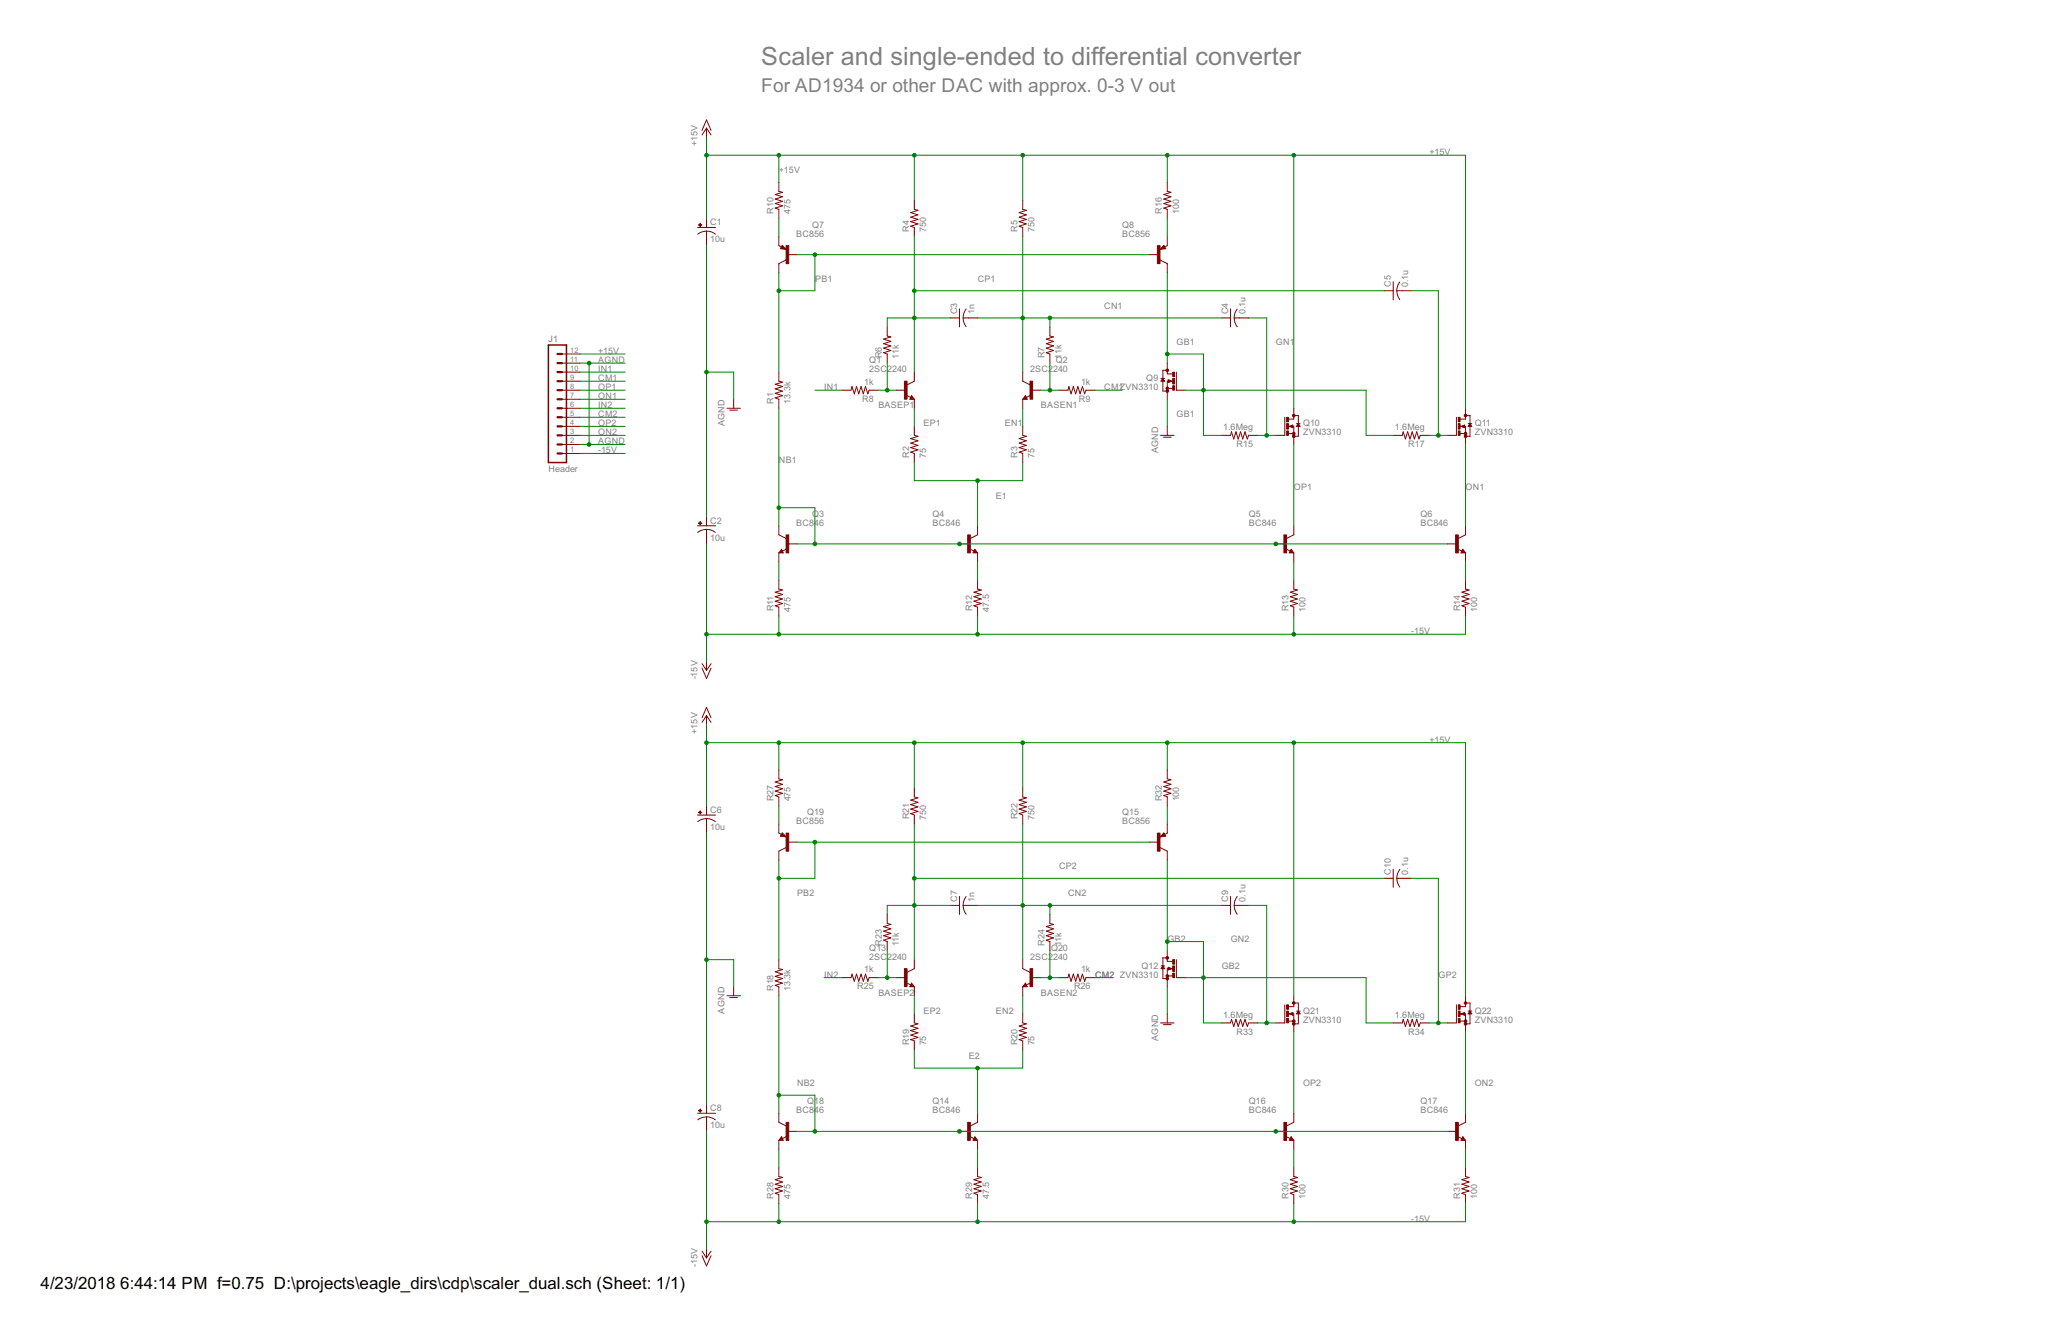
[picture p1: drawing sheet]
<svg xmlns="http://www.w3.org/2000/svg" width="432mm" height="279mm" viewBox="0 0 432 279" stroke-linecap="round" stroke-linejoin="round" font-family="sans-serif">
<defs><g id="words">
<text font-size="5.9" fill="#808080" x="159.5" y="13.6">Scaler and single-ended to differential converter</text>
<text font-size="4.5" fill="#808080" x="159.5" y="19.3">For AD1934 or other DAC with approx. 0-3 V out</text>
<g font-size="4">
<text x="8.5" y="269.9">4/23/2018</text>
<text x="25.2" y="269.9">6:44:14 PM f=0.75 D:\projects\eagle_dirs\cdp\scaler_dual.sch (Sheet: 1/1)</text>
</g>
<g font-size="2.1" fill="#808080">
<text x="146.1" y="30.6" transform="rotate(-90 146.1 30.6)">+15V</text>
<text x="299.5" y="32.5">+15V</text>
<text x="163.2" y="36.3">+15V</text>
<text x="148.8" y="47.2">C1</text>
<text x="162.1" y="44.8" transform="rotate(-90 162.1 44.8)">R10</text>
<text x="165.6" y="44.8" transform="rotate(-90 165.6 44.8)">475</text>
<text x="170.1" y="47.7">Q7</text>
<text x="235.1" y="47.7">Q8</text>
<text x="243.4" y="44.8" transform="rotate(-90 243.4 44.8)">R16</text>
<text x="247" y="44.8" transform="rotate(-90 247 44.8)">100</text>
<text x="148.8" y="50.8">10u</text>
<text x="166.8" y="49.5">BC856</text>
<text x="190.4" y="48.6" transform="rotate(-90 190.4 48.6)">R4</text>
<text x="194" y="48.6" transform="rotate(-90 194 48.6)">750</text>
<text x="213.2" y="48.6" transform="rotate(-90 213.2 48.6)">R5</text>
<text x="216.7" y="48.6" transform="rotate(-90 216.7 48.6)">750</text>
<text x="235.1" y="49.5">BC856</text>
<text x="170.8" y="59">PB1</text>
<text x="204.8" y="59">CP1</text>
<text x="200.6" y="65.8" transform="rotate(-90 200.6 65.8)">C3</text>
<text x="204.2" y="65.8" transform="rotate(-90 204.2 65.8)">1n</text>
<text x="231.3" y="64.7">CN1</text>
<text x="257.3" y="65.8" transform="rotate(-90 257.3 65.8)">C4</text>
<text x="260.9" y="65.8" transform="rotate(-90 260.9 65.8)">0.1u</text>
<text x="291.4" y="60.1" transform="rotate(-90 291.4 60.1)">C5</text>
<text x="295" y="60.1" transform="rotate(-90 295 60.1)">0.1u</text>
<text x="114.9" y="71.7">J1</text>
<text x="125.3" y="74.2">+15V</text>
<text x="125.3" y="76">AGND</text>
<text x="125.3" y="77.9">IN1</text>
<text x="182.1" y="77.9">2SC2240</text>
<text x="182.1" y="76">Q1</text>
<text x="184.8" y="75.1" transform="rotate(-90 184.8 75.1)">R6</text>
<text x="188.3" y="75.1" transform="rotate(-90 188.3 75.1)">11k</text>
<text x="215.8" y="77.9">2SC2240</text>
<text x="218.8" y="75.1" transform="rotate(-90 218.8 75.1)">R7</text>
<text x="221.2" y="76">Q2</text>
<text x="222.4" y="75.1" transform="rotate(-90 222.4 75.1)">11k</text>
<text x="246.5" y="72.3">GB1</text>
<text x="267.3" y="72.3">GN1</text>
<text x="125.3" y="79.8">CM1</text>
<text x="125.3" y="81.7">OP1</text>
<text x="125.3" y="83.6">ON1</text>
<text x="172.7" y="81.7">IN1</text>
<text x="181.1" y="80.6">1k</text>
<text x="226.5" y="80.6">1k</text>
<text x="231.3" y="81.7">CM1ZVN3310</text>
<text x="240.2" y="79.8">Q9</text>
<text x="125.3" y="85.5">IN2</text>
<text x="125.3" y="87.4">CM2</text>
<text x="125.3" y="89.3">OP2</text>
<text x="151.8" y="89.3" transform="rotate(-90 151.8 89.3)">AGND</text>
<text x="162.1" y="84.5" transform="rotate(-90 162.1 84.5)">R1</text>
<text x="165.6" y="84.6" transform="rotate(-90 165.6 84.6)">13.3k</text>
<text x="180.6" y="84.2">R8</text>
<text x="184" y="85.5">BASEP1</text>
<text x="193.5" y="89.3">EP1</text>
<text x="210.5" y="89.3">EN1</text>
<text x="218.1" y="85.5">BASEN1</text>
<text x="226.1" y="84.2">R9</text>
<text x="246.5" y="87.4">GB1</text>
<text x="273" y="89.3">Q10</text>
<text x="309" y="89.3">Q11</text>
<text x="125.3" y="95">-15V</text>
<text x="125.3" y="93.1">AGND</text>
<text x="125.3" y="91.2">ON2</text>
<text x="190.4" y="95.9" transform="rotate(-90 190.4 95.9)">R2</text>
<text x="194" y="95.9" transform="rotate(-90 194 95.9)">75</text>
<text x="213.2" y="95.9" transform="rotate(-90 213.2 95.9)">R3</text>
<text x="216.7" y="95.9" transform="rotate(-90 216.7 95.9)">75</text>
<text x="242.7" y="94.9" transform="rotate(-90 242.7 94.9)">AGND</text>
<text x="256.3" y="90.1">1.6Meg</text>
<text x="259.1" y="93.6">R15</text>
<text x="273" y="91.2">ZVN3310</text>
<text x="292.3" y="90.1">1.6Meg</text>
<text x="295.1" y="93.6">R17</text>
<text x="309" y="91.2">ZVN3310</text>
<text x="114.9" y="98.8">Header</text>
<text x="163.2" y="96.9">NB1</text>
<text x="208.6" y="104.4">E1</text>
<text x="271.1" y="102.6">OP1</text>
<text x="307.1" y="102.6">ON1</text>
<text x="148.8" y="113.2">10u</text>
<text x="148.8" y="109.7">C2</text>
<text x="166.8" y="110.1">BC846</text>
<text x="170.1" y="108.2">Q3</text>
<text x="195.4" y="110.1">BC846</text>
<text x="195.4" y="108.2">Q4</text>
<text x="261.6" y="110.1">BC846</text>
<text x="261.6" y="108.2">Q5</text>
<text x="297.6" y="110.1">BC846</text>
<text x="297.6" y="108.2">Q6</text>
<text x="162.1" y="128.1" transform="rotate(-90 162.1 128.1)">R11</text>
<text x="165.6" y="128.1" transform="rotate(-90 165.6 128.1)">475</text>
<text x="203.7" y="128.1" transform="rotate(-90 203.7 128.1)">R12</text>
<text x="207.3" y="128.1" transform="rotate(-90 207.3 128.1)">47.5</text>
<text x="270" y="128.1" transform="rotate(-90 270 128.1)">R13</text>
<text x="273.5" y="128.1" transform="rotate(-90 273.5 128.1)">100</text>
<text x="305.9" y="128.1" transform="rotate(-90 305.9 128.1)">R14</text>
<text x="309.5" y="128.1" transform="rotate(-90 309.5 128.1)">100</text>
<text x="295.7" y="132.8">-15V</text>
<text x="146.1" y="142.3" transform="rotate(-90 146.1 142.3)">-15V</text>
<text x="146.1" y="153.7" transform="rotate(-90 146.1 153.7)">+15V</text>
<text x="299.5" y="155.6">+15V</text>
<text x="162.1" y="167.8" transform="rotate(-90 162.1 167.8)">R27</text>
<text x="165.6" y="167.9" transform="rotate(-90 165.6 167.9)">475</text>
<text x="243.4" y="167.8" transform="rotate(-90 243.4 167.8)">R32</text>
<text x="247" y="167.9" transform="rotate(-90 247 167.9)">100</text>
<text x="148.8" y="173.8">10u</text>
<text x="148.8" y="170.2">C6</text>
<text x="166.8" y="172.6">BC856</text>
<text x="169.1" y="170.7">Q19</text>
<text x="190.4" y="171.6" transform="rotate(-90 190.4 171.6)">R21</text>
<text x="194" y="171.6" transform="rotate(-90 194 171.6)">750</text>
<text x="213.2" y="171.6" transform="rotate(-90 213.2 171.6)">R22</text>
<text x="216.7" y="171.6" transform="rotate(-90 216.7 171.6)">750</text>
<text x="235.1" y="172.6">BC856</text>
<text x="235.1" y="170.7">Q15</text>
<text x="221.9" y="182.1">CP2</text>
<text x="291.4" y="183.2" transform="rotate(-90 291.4 183.2)">C10</text>
<text x="295" y="183.2" transform="rotate(-90 295 183.2)">0.1u</text>
<text x="167" y="187.7">PB2</text>
<text x="200.6" y="188.8" transform="rotate(-90 200.6 188.8)">C7</text>
<text x="204.2" y="188.9" transform="rotate(-90 204.2 188.9)">1n</text>
<text x="223.8" y="187.7">CN2</text>
<text x="257.3" y="188.8" transform="rotate(-90 257.3 188.8)">C9</text>
<text x="260.9" y="188.9" transform="rotate(-90 260.9 188.9)">0.1u</text>
<text x="244.6" y="197.2">GB2</text>
<text x="257.8" y="197.2">GN2</text>
<text x="181.1" y="203.6">1k</text>
<text x="182.1" y="201">2SC2240</text>
<text x="182.1" y="199.1">Q13</text>
<text x="184.8" y="198.1" transform="rotate(-90 184.8 198.1)">R23</text>
<text x="188.3" y="198.1" transform="rotate(-90 188.3 198.1)">11k</text>
<text x="215.8" y="201">2SC2240</text>
<text x="218.8" y="198.1" transform="rotate(-90 218.8 198.1)">R24</text>
<text x="220.2" y="199.1">Q20</text>
<text x="222.4" y="198.1" transform="rotate(-90 222.4 198.1)">11k</text>
<text x="226.5" y="203.6">1k</text>
<text x="239.1" y="202.9">Q12</text>
<text x="256" y="202.9">GB2</text>
<text x="162.1" y="207.6" transform="rotate(-90 162.1 207.6)">R18</text>
<text x="165.6" y="207.6" transform="rotate(-90 165.6 207.6)">13.3k</text>
<text x="172.7" y="204.8">IN2</text>
<text x="179.6" y="207.2">R25</text>
<text x="184" y="208.6">BASEP2</text>
<text x="218.1" y="208.6">BASEN2</text>
<text x="225" y="207.2">R26</text>
<text x="229.5" y="204.8">CM2 ZVN3310</text>
<text x="301.4" y="204.8">GP2</text>
<text x="151.8" y="212.3" transform="rotate(-90 151.8 212.3)">AGND</text>
<text x="193.5" y="212.3">EP2</text>
<text x="208.6" y="212.3">EN2</text>
<text x="256.3" y="213.1">1.6Meg</text>
<text x="273" y="214.2">ZVN3310</text>
<text x="273" y="212.3">Q21</text>
<text x="292.3" y="213.1">1.6Meg</text>
<text x="309" y="214.2">ZVN3310</text>
<text x="309" y="212.3">Q22</text>
<text x="190.4" y="218.9" transform="rotate(-90 190.4 218.9)">R19</text>
<text x="194" y="219" transform="rotate(-90 194 219)">75</text>
<text x="203" y="221.8">E2</text>
<text x="213.2" y="218.9" transform="rotate(-90 213.2 218.9)">R20</text>
<text x="216.7" y="219" transform="rotate(-90 216.7 219)">75</text>
<text x="242.7" y="218" transform="rotate(-90 242.7 218)">AGND</text>
<text x="259.1" y="216.7">R33</text>
<text x="295.1" y="216.7">R34</text>
<text x="167" y="227.5">NB2</text>
<text x="273" y="227.5">OP2</text>
<text x="309" y="227.5">ON2</text>
<text x="148.8" y="232.7">C8</text>
<text x="166.8" y="233.2">BC846</text>
<text x="169.1" y="231.3">Q18</text>
<text x="195.4" y="233.2">BC846</text>
<text x="195.4" y="231.3">Q14</text>
<text x="261.6" y="233.2">BC846</text>
<text x="261.6" y="231.3">Q16</text>
<text x="297.6" y="233.2">BC846</text>
<text x="297.6" y="231.3">Q17</text>
<text x="148.8" y="236.3">10u</text>
<text x="162.1" y="251.1" transform="rotate(-90 162.1 251.1)">R28</text>
<text x="165.6" y="251.2" transform="rotate(-90 165.6 251.2)">475</text>
<text x="203.7" y="251.1" transform="rotate(-90 203.7 251.1)">R29</text>
<text x="207.3" y="251.2" transform="rotate(-90 207.3 251.2)">47.5</text>
<text x="270" y="251.1" transform="rotate(-90 270 251.1)">R30</text>
<text x="273.5" y="251.2" transform="rotate(-90 273.5 251.2)">100</text>
<text x="305.9" y="251.1" transform="rotate(-90 305.9 251.1)">R31</text>
<text x="309.5" y="251.2" transform="rotate(-90 309.5 251.2)">100</text>
<text x="295.7" y="255.9">-15V</text>
<text x="146.1" y="265.4" transform="rotate(-90 146.1 265.4)">-15V</text>
</g>
<g font-size="1.8" fill="#808080">
<text x="119.5" y="77.7">10</text>
<text x="119.5" y="75.8">11</text>
<text x="119.5" y="73.9">12</text>
<text x="119.5" y="83.4">7</text>
<text x="119.5" y="81.5">8</text>
<text x="119.5" y="79.6">9</text>
<text x="119.5" y="89">4</text>
<text x="119.5" y="87.1">5</text>
<text x="119.5" y="85.2">6</text>
<text x="119.5" y="94.7">1</text>
<text x="119.5" y="92.8">2</text>
<text x="119.5" y="90.9">3</text>
</g>
</g></defs>
<g fill="#800000" stroke="#800000" stroke-width=".21">
<path d="M246.5 81.7h1.8z"/>
<path d="M244.6 76.1v1.8z"/>
<path d="M244.6 81.7v1.9z"/>
<path d="M244.8 79.5l.7 .3z"/>
<path d="M244.8 79.5v.6z"/>
<path d="M244.8 80.1l.7-.3z"/>
<path d="M245.3 79.8h.2z"/>
<path d="M244.6 79.8h.6z"/>
<path d="M244.6 79.8v1.5z"/>
<path d="M244.6 81.3v.6z"/>
<path d="M245.5 79.8h.2z"/>
<path d="M246.5 77.9v3.8z"/>
<path d="M243.6 77.6h1z"/>
<path d="M243.6 77.6v1.7z"/>
<path d="M243.6 79.3v.2z"/>
<path d="M243.6 79.5v2.4z"/>
<path d="M243.6 81.9h1z"/>
<path d="M243.2 79.8h.8z"/>
<path d="M243.6 79.3l.4 .5z"/>
<path d="M243.6 79.3l-.4 .5z"/>
<path d="M243.2 79.3h.8z"/>
<path d="M244.6 78.3h1.1z"/>
<path d="M244.6 77.9v.4z"/>
<path d="M244.6 81.3h1.1z"/>
<path d="M244.9 80l.4-.2z"/>
<path d="M244.9 79.7v.3z"/>
<path d="M244.9 79.7l.3 .1z"/>
<path d="M243.6 79.5l.2 .2z"/>
<path d="M243.4 79.7h.4z"/>
<path d="M243.6 79.5l-.2 .2z"/>
<path d="M187.8 81.7h1.9z"/>
<path d="M191.6 83.6v1.9z"/>
<path d="M191.6 77.9v1.9z"/>
<path d="M190.1 80.6l1.5-.8z"/>
<path d="M191 82.9l.6 .7z"/>
<path d="M190.6 83.6h1z"/>
<path d="M191 82.9l-.4 .7z"/>
<path d="M189.9 82.8l.9 .4z"/>
<path d="M190.8 83.5h.6z"/>
<path d="M191 83.1l.4 .4z"/>
<path d="M191 83.1l-.2 .3z"/>
<path d="M190.8 83.4h.3z"/>
<path d="M191 83.2l.1 .2z"/>
<path d="M201 113.9h1.9z"/>
<path d="M204.8 115.8v1.9z"/>
<path d="M204.8 110.1v1.9z"/>
<path d="M203.3 112.8l1.5-.8z"/>
<path d="M204.2 115l.6 .8z"/>
<path d="M203.9 115.8h.9z"/>
<path d="M204.2 115l-.3 .8z"/>
<path d="M203.2 115l.9 .4z"/>
<path d="M204 115.7h.6z"/>
<path d="M204.2 115.2l.4 .5z"/>
<path d="M204.2 115.2l-.2 .4z"/>
<path d="M204 115.6h.3z"/>
<path d="M204.2 115.4l.1 .2z"/>
<path d="M240.8 53.3h1.9z"/>
<path d="M244.6 49.6v1.8z"/>
<path d="M244.6 55.2v1.9z"/>
<path d="M243.8 51.4l.4 .7z"/>
<path d="M243.8 51.4l-.7 .8z"/>
<path d="M243.1 52.2l1.1-.1z"/>
<path d="M244 51.8l.6-.4z"/>
<path d="M243.1 54.5l1.5 .7z"/>
<path d="M243.8 51.5l.3 .5z"/>
<path d="M243.8 51.5l-.6 .6z"/>
<path d="M243.2 52.1l.8-.1z"/>
<path d="M243.8 51.7l.2 .3z"/>
<path d="M243.5 51.9l.3-.2z"/>
<path d="M243.5 51.9h.3z"/>
<path d="M163.2 77.9v1.9z"/>
<path d="M163.2 83.6v1.9z"/>
<path d="M162.4 83.3l.8 .3z"/>
<path d="M162.4 83.3l1.5-.4z"/>
<path d="M162.4 82.4l1.5 .5z"/>
<path d="M162.4 82.4l1.5-.5z"/>
<path d="M162.4 81.4l1.5 .5z"/>
<path d="M162.4 81.4l1.5-.4z"/>
<path d="M162.4 80.5l1.5 .5z"/>
<path d="M162.4 80.5l1.5-.5z"/>
<path d="M163.2 79.8l.7 .2z"/>
<path d="M267.3 113.9h1.9z"/>
<path d="M271.1 115.8v1.9z"/>
<path d="M271.1 110.1v1.9z"/>
<path d="M269.6 112.8l1.5-.8z"/>
<path d="M270.5 115l.6 .8z"/>
<path d="M270.1 115.8h1z"/>
<path d="M270.5 115l-.4 .8z"/>
<path d="M269.4 115l.9 .4z"/>
<path d="M270.3 115.7h.6z"/>
<path d="M270.5 115.2l.4 .5z"/>
<path d="M270.5 115.2l-.2 .4z"/>
<path d="M270.3 115.6h.3z"/>
<path d="M270.5 115.4l.1 .2z"/>
<path d="M303.3 113.9h1.8z"/>
<path d="M307 115.8v1.9z"/>
<path d="M307 110.1v1.9z"/>
<path d="M305.5 112.8l1.5-.8z"/>
<path d="M306.5 115l.5 .8z"/>
<path d="M306.1 115.8h.9z"/>
<path d="M306.5 115l-.4 .8z"/>
<path d="M305.4 115l.9 .4z"/>
<path d="M306.3 115.7h.6z"/>
<path d="M306.5 115.2l.4 .5z"/>
<path d="M306.5 115.2l-.2 .4z"/>
<path d="M306.3 115.6h.3z"/>
<path d="M306.5 115.4l.1 .2z"/>
<path d="M165.1 113.9h1.9z"/>
<path d="M163.2 115.8v1.9z"/>
<path d="M163.2 110.1v1.9z"/>
<path d="M163.2 112l1.5 .8z"/>
<path d="M163.7 115l-.5 .8z"/>
<path d="M163.2 115.8h.9z"/>
<path d="M163.7 115l.4 .8z"/>
<path d="M163.9 115.4l.9-.4z"/>
<path d="M163.4 115.7h.5z"/>
<path d="M163.7 115.2l-.3 .5z"/>
<path d="M163.7 115.2l.2 .4z"/>
<path d="M163.6 115.6h.3z"/>
<path d="M163.7 115.4l-.1 .2z"/>
<path d="M165.1 53.3h1.9z"/>
<path d="M163.2 49.6v1.8z"/>
<path d="M163.2 55.2v1.9z"/>
<path d="M163.9 51.4l-.4 .7z"/>
<path d="M163.9 51.4l.8 .8z"/>
<path d="M163.5 52.1l1.2 .1z"/>
<path d="M163.2 51.4l.5 .4z"/>
<path d="M163.2 55.2l1.5-.7z"/>
<path d="M163.9 51.5l-.3 .5z"/>
<path d="M163.9 51.5l.6 .6z"/>
<path d="M163.7 52l.8 .1z"/>
<path d="M163.9 51.7l-.2 .3z"/>
<path d="M163.9 51.7l.3 .2z"/>
<path d="M163.9 51.9h.3z"/>
<path d="M216.2 81.7h1.9z"/>
<path d="M214.3 83.6v1.9z"/>
<path d="M214.3 77.9v1.9z"/>
<path d="M214.3 79.8l1.5 .8z"/>
<path d="M214.8 82.9l-.5 .7z"/>
<path d="M214.3 83.6h.9z"/>
<path d="M214.8 82.9l.4 .7z"/>
<path d="M215 83.2l.9-.4z"/>
<path d="M214.5 83.5h.5z"/>
<path d="M214.8 83.1l-.3 .4z"/>
<path d="M214.8 83.1l.2 .3z"/>
<path d="M214.8 83.4h.2z"/>
<path d="M214.8 83.2v.2z"/>
<path d="M191.6 89.3v1.9z"/>
<path d="M191.6 95v1.9z"/>
<path d="M190.8 94.7l.8 .3z"/>
<path d="M190.8 94.7l1.5-.5z"/>
<path d="M190.8 93.7l1.5 .5z"/>
<path d="M190.8 93.7l1.5-.4z"/>
<path d="M190.8 92.8l1.5 .5z"/>
<path d="M190.8 92.8l1.5-.5z"/>
<path d="M190.8 91.9l1.5 .4z"/>
<path d="M190.8 91.9l1.5-.5z"/>
<path d="M191.6 91.2l.7 .2z"/>
<path d="M214.3 89.3v1.9z"/>
<path d="M214.3 95v1.9z"/>
<path d="M213.5 94.7l.8 .3z"/>
<path d="M213.5 94.7l1.5-.5z"/>
<path d="M213.5 93.7l1.5 .5z"/>
<path d="M213.5 93.7l1.5-.4z"/>
<path d="M213.5 92.8l1.5 .5z"/>
<path d="M213.5 92.8l1.5-.5z"/>
<path d="M213.5 91.9l1.5 .4z"/>
<path d="M213.5 91.9l1.5-.5z"/>
<path d="M214.3 91.2l.7 .2z"/>
<path d="M191.6 42v1.9z"/>
<path d="M191.6 47.6v2z"/>
<path d="M190.8 47.4l.8 .2z"/>
<path d="M190.8 47.4l1.5-.5z"/>
<path d="M190.8 46.4l1.5 .5z"/>
<path d="M190.8 46.4l1.5-.4z"/>
<path d="M190.8 45.5l1.5 .5z"/>
<path d="M190.8 45.5l1.5-.5z"/>
<path d="M190.8 44.5l1.5 .5z"/>
<path d="M190.8 44.5l1.5-.5z"/>
<path d="M191.6 43.9l.7 .1z"/>
<path d="M214.3 42v1.9z"/>
<path d="M214.3 47.6v2z"/>
<path d="M213.5 47.4l.8 .2z"/>
<path d="M213.5 47.4l1.5-.5z"/>
<path d="M213.5 46.4l1.5 .5z"/>
<path d="M213.5 46.4l1.5-.4z"/>
<path d="M213.5 45.5l1.5 .5z"/>
<path d="M213.5 45.5l1.5-.5z"/>
<path d="M213.5 44.5l1.5 .5z"/>
<path d="M213.5 44.5l1.5-.5z"/>
<path d="M214.3 43.9l.7 .1z"/>
<path d="M185.9 68.5v1.9z"/>
<path d="M185.9 74.1v2z"/>
<path d="M185.1 73.9l.8 .2z"/>
<path d="M185.1 73.9l1.5-.5z"/>
<path d="M185.1 72.9l1.5 .5z"/>
<path d="M185.1 72.9l1.5-.4z"/>
<path d="M185.1 72l1.5 .5z"/>
<path d="M185.1 72l1.5-.5z"/>
<path d="M185.1 71l1.5 .5z"/>
<path d="M185.1 71l1.5-.4z"/>
<path d="M185.9 70.4l.7 .2z"/>
<path d="M220 68.5v1.9z"/>
<path d="M220 74.1v2z"/>
<path d="M219.2 73.9l.8 .2z"/>
<path d="M219.2 73.9l1.5-.5z"/>
<path d="M219.2 72.9l1.5 .5z"/>
<path d="M219.2 72.9l1.5-.4z"/>
<path d="M219.2 72l1.5 .5z"/>
<path d="M219.2 72l1.5-.5z"/>
<path d="M219.2 71l1.5 .5z"/>
<path d="M219.2 71l1.5-.4z"/>
<path d="M220 70.4l.7 .2z"/>
<path d="M176.4 81.7h1.9z"/>
<path d="M182.1 81.7h1.9z"/>
<path d="M182.1 81.7l-.3 .8z"/>
<path d="M181.3 81l.5 1.5z"/>
<path d="M181.3 81l-.4 1.5z"/>
<path d="M180.4 81l.5 1.5z"/>
<path d="M180.4 81l-.5 1.5z"/>
<path d="M179.5 81l.4 1.5z"/>
<path d="M179.5 81l-.5 1.5z"/>
<path d="M178.5 81l.5 1.5z"/>
<path d="M178.5 81l-.2 .7z"/>
<path d="M221.8 81.7h2z"/>
<path d="M227.5 81.7h1.9z"/>
<path d="M227.5 81.7l-.3 .8z"/>
<path d="M226.8 81l.4 1.5z"/>
<path d="M226.8 81l-.5 1.5z"/>
<path d="M225.8 81l.5 1.5z"/>
<path d="M225.8 81l-.4 1.5z"/>
<path d="M224.9 81l.5 1.5z"/>
<path d="M224.9 81l-.5 1.5z"/>
<path d="M223.9 81l.5 1.5z"/>
<path d="M223.9 81l-.1 .7z"/>
<path d="M201 64.7v3.8z"/>
<path d="M201.8 66.6h1.1z"/>
<path d="M199.1 66.6h1.9z"/>
<path d="M202.9 66.6h1.9z"/>
<path d="M163.2 38.2v1.9z"/>
<path d="M163.2 43.9v1.9z"/>
<path d="M162.4 43.6l.8 .3z"/>
<path d="M162.4 43.6l1.5-.5z"/>
<path d="M162.4 42.6l1.5 .5z"/>
<path d="M162.4 42.6l1.5-.4z"/>
<path d="M162.4 41.7l1.5 .5z"/>
<path d="M162.4 41.7l1.5-.5z"/>
<path d="M162.4 40.7l1.5 .5z"/>
<path d="M162.4 40.7l1.5-.4z"/>
<path d="M163.2 40.1l.7 .2z"/>
<path d="M163.2 121.5v1.9z"/>
<path d="M163.2 127.2v1.9z"/>
<path d="M162.4 126.9l.8 .3z"/>
<path d="M162.4 126.9l1.5-.5z"/>
<path d="M162.4 125.9l1.5 .5z"/>
<path d="M162.4 125.9l1.5-.4z"/>
<path d="M162.4 125l1.5 .5z"/>
<path d="M162.4 125l1.5-.5z"/>
<path d="M162.4 124l1.5 .5z"/>
<path d="M162.4 124l1.5-.4z"/>
<path d="M163.2 123.4l.7 .2z"/>
<path d="M204.8 121.5v1.9z"/>
<path d="M204.8 127.2v1.9z"/>
<path d="M204 126.9l.8 .3z"/>
<path d="M204 126.9l1.6-.5z"/>
<path d="M204 125.9l1.6 .5z"/>
<path d="M204 125.9l1.6-.4z"/>
<path d="M204 125l1.6 .5z"/>
<path d="M204 125l1.6-.5z"/>
<path d="M204 124l1.6 .5z"/>
<path d="M204 124l1.6-.4z"/>
<path d="M204.8 123.4l.8 .2z"/>
<path d="M271.1 121.5v1.9z"/>
<path d="M271.1 127.2v1.9z"/>
<path d="M270.3 126.9l.8 .3z"/>
<path d="M270.3 126.9l1.5-.5z"/>
<path d="M270.3 125.9l1.5 .5z"/>
<path d="M270.3 125.9l1.5-.4z"/>
<path d="M270.3 125l1.5 .5z"/>
<path d="M270.3 125l1.5-.5z"/>
<path d="M270.3 124l1.5 .5z"/>
<path d="M270.3 124l1.5-.4z"/>
<path d="M271.1 123.4l.7 .2z"/>
<path d="M307 121.5v1.9z"/>
<path d="M307 127.2v1.9z"/>
<path d="M306.3 126.9l.7 .3z"/>
<path d="M306.3 126.9l1.5-.5z"/>
<path d="M306.3 125.9l1.5 .5z"/>
<path d="M306.3 125.9l1.5-.4z"/>
<path d="M306.3 125l1.5 .5z"/>
<path d="M306.3 125l1.5-.5z"/>
<path d="M306.3 124l1.5 .5z"/>
<path d="M306.3 124l1.5-.4z"/>
<path d="M307 123.4l.8 .2z"/>
<path d="M244.6 38.2v1.9z"/>
<path d="M244.6 43.9v1.9z"/>
<path d="M243.8 43.6l.8 .3z"/>
<path d="M243.8 43.6l1.5-.5z"/>
<path d="M243.8 42.6l1.5 .5z"/>
<path d="M243.8 42.6l1.5-.4z"/>
<path d="M243.8 41.7l1.5 .5z"/>
<path d="M243.8 41.7l1.5-.5z"/>
<path d="M243.8 40.7l1.5 .5z"/>
<path d="M243.8 40.7l1.5-.4z"/>
<path d="M244.6 40.1l.7 .2z"/>
<path d="M153.7 83.6v1.9z"/>
<path d="M152.3 85.5h2.8z"/>
<path d="M152.9 85.9h1.6z"/>
<path d="M267.3 91.2h1.9z"/>
<path d="M271.1 85.5v1.9z"/>
<path d="M271.1 91.2v1.9z"/>
<path d="M270.1 89.3l.8-.3z"/>
<path d="M270.9 89v.6z"/>
<path d="M270.1 89.3l.8 .3z"/>
<path d="M270.1 89.3h.2z"/>
<path d="M270.4 89.3h.7z"/>
<path d="M271.1 89.3v1.5z"/>
<path d="M271.1 90.8v.6z"/>
<path d="M269.9 89.3h.2z"/>
<path d="M269.2 87.4v3.8z"/>
<path d="M271.1 87h.9z"/>
<path d="M272 87v1.7z"/>
<path d="M272 88.7v.2z"/>
<path d="M272 88.9v2.5z"/>
<path d="M271.1 91.4h.9z"/>
<path d="M271.6 89.3h.8z"/>
<path d="M272 88.7l-.4 .6z"/>
<path d="M272 88.7l.4 .6z"/>
<path d="M271.6 88.7h.8z"/>
<path d="M269.9 87.8h1.2z"/>
<path d="M271.1 87.4v.4z"/>
<path d="M269.9 90.8h1.2z"/>
<path d="M270.3 89.3l.5 .2z"/>
<path d="M270.8 89.1v.4z"/>
<path d="M270.4 89.3l.4-.2z"/>
<path d="M272 88.9l-.2 .3z"/>
<path d="M271.8 89.2h.4z"/>
<path d="M272 88.9l.2 .3z"/>
<path d="M303.3 91.2h1.8z"/>
<path d="M307 85.5v1.9z"/>
<path d="M307 91.2v1.9z"/>
<path d="M306.1 89.3l.8-.3z"/>
<path d="M306.9 89v.6z"/>
<path d="M306.1 89.3l.8 .3z"/>
<path d="M306.1 89.3h.2z"/>
<path d="M306.4 89.3h.6z"/>
<path d="M307 89.3v1.5z"/>
<path d="M307 90.8v.6z"/>
<path d="M305.9 89.3h.2z"/>
<path d="M305.1 87.4v3.8z"/>
<path d="M307 87h1z"/>
<path d="M308 87v1.7z"/>
<path d="M308 88.7v.2z"/>
<path d="M308 88.9v2.5z"/>
<path d="M307 91.4h1z"/>
<path d="M307.6 89.3h.8z"/>
<path d="M308 88.7l-.4 .6z"/>
<path d="M308 88.7l.4 .6z"/>
<path d="M307.6 88.7h.8z"/>
<path d="M305.9 87.8h1.1z"/>
<path d="M307 87.4v.4z"/>
<path d="M305.9 90.8h1.1z"/>
<path d="M306.3 89.3l.4 .2z"/>
<path d="M306.7 89.1v.4z"/>
<path d="M306.4 89.3l.3-.2z"/>
<path d="M308 88.9l-.2 .3z"/>
<path d="M307.8 89.2h.4z"/>
<path d="M308 88.9l.2 .3z"/>
<path d="M255.9 91.2h1.9z"/>
<path d="M261.6 91.2h1.9z"/>
<path d="M261.6 91.2l-.3 .7z"/>
<path d="M260.8 90.4l.5 1.5z"/>
<path d="M260.8 90.4l-.4 1.5z"/>
<path d="M259.9 90.4l.5 1.5z"/>
<path d="M259.9 90.4l-.5 1.5z"/>
<path d="M259 90.4l.4 1.5z"/>
<path d="M259 90.4l-.5 1.5z"/>
<path d="M258 90.4l.5 1.5z"/>
<path d="M258 90.4l-.2 .8z"/>
<path d="M291.9 91.2h1.9z"/>
<path d="M297.6 91.2h1.9z"/>
<path d="M297.6 91.2l-.3 .7z"/>
<path d="M296.8 90.4l.5 1.5z"/>
<path d="M296.8 90.4l-.5 1.5z"/>
<path d="M295.9 90.4l.4 1.5z"/>
<path d="M295.9 90.4l-.5 1.5z"/>
<path d="M294.9 90.4l.5 1.5z"/>
<path d="M294.9 90.4l-.5 1.5z"/>
<path d="M294 90.4l.4 1.5z"/>
<path d="M294 90.4l-.2 .8z"/>
<path d="M257.8 64.7v3.8z"/>
<path d="M258.6 66.6h1.1z"/>
<path d="M255.9 66.6h1.9z"/>
<path d="M259.7 66.6h1.9z"/>
<path d="M291.9 59v3.8z"/>
<path d="M292.7 60.9h1.1z"/>
<path d="M290 60.9h1.9z"/>
<path d="M293.8 60.9h1.9z"/>
<path d="M244.6 89.3v1.9z"/>
<path d="M243.1 91.2h2.9z"/>
<path d="M243.8 91.6h1.6z"/>
<path d="M148 26.8v1.9z"/>
<path d="M148 26.8l1 1.5z"/>
<path d="M148 26.8l-.9 1.5z"/>
<path d="M148 25.1l1 2.2z"/>
<path d="M148 25.1l-.9 2.2z"/>
<path d="M148 138.5v1.9z"/>
<path d="M147.1 139l.9 1.4z"/>
<path d="M149 139l-1 1.4z"/>
<path d="M147.1 139.9l.9 2.2z"/>
<path d="M149 139.9l-1 2.2z"/>
<path d="M117.7 95h3.8z"/>
<path d="M117.7 93.1h3.8z"/>
<path d="M117.7 91.2h3.8z"/>
<path d="M117.7 89.3h3.8z"/>
<path d="M117.7 87.4h3.8z"/>
<path d="M117.7 85.5h3.8z"/>
<path d="M117.7 83.6h3.8z"/>
<path d="M117.7 81.7h3.8z"/>
<path d="M117.7 79.8h3.8z"/>
<path d="M117.7 77.9h3.8z"/>
<path d="M117.7 76.1h3.8z"/>
<path d="M117.7 74.1h3.8z"/>
<path d="M246.5 204.8h1.8z"/>
<path d="M244.6 199.1v1.9z"/>
<path d="M244.6 204.8v1.9z"/>
<path d="M244.8 202.6l.7 .3z"/>
<path d="M244.8 202.6v.6z"/>
<path d="M244.8 203.2l.7-.3z"/>
<path d="M245.3 202.9h.2z"/>
<path d="M244.6 202.9h.6z"/>
<path d="M244.6 202.9v1.5z"/>
<path d="M244.6 204.4v.6z"/>
<path d="M245.5 202.9h.2z"/>
<path d="M246.5 201v3.8z"/>
<path d="M243.6 200.6h1z"/>
<path d="M243.6 200.6v1.7z"/>
<path d="M243.6 202.3v.2z"/>
<path d="M243.6 202.5v2.5z"/>
<path d="M243.6 205h1z"/>
<path d="M243.2 202.9h.8z"/>
<path d="M243.6 202.3l.4 .6z"/>
<path d="M243.6 202.3l-.4 .6z"/>
<path d="M243.2 202.3h.8z"/>
<path d="M244.6 201.4h1.1z"/>
<path d="M244.6 201v.4z"/>
<path d="M244.6 204.4h1.1z"/>
<path d="M244.9 203.1l.4-.2z"/>
<path d="M244.9 202.7v.4z"/>
<path d="M244.9 202.7l.3 .2z"/>
<path d="M243.6 202.5l.2 .3z"/>
<path d="M243.4 202.8h.4z"/>
<path d="M243.6 202.5l-.2 .3z"/>
<path d="M187.8 204.8h1.9z"/>
<path d="M191.6 206.7v1.9z"/>
<path d="M191.6 201v1.9z"/>
<path d="M190.1 203.6l1.5-.7z"/>
<path d="M191 205.9l.6 .8z"/>
<path d="M190.6 206.7h1z"/>
<path d="M191 205.9l-.4 .8z"/>
<path d="M189.9 205.8l.9 .5z"/>
<path d="M190.8 206.6h.6z"/>
<path d="M191 206.1l.4 .5z"/>
<path d="M191 206.1l-.2 .4z"/>
<path d="M190.8 206.5h.3z"/>
<path d="M191 206.3l.1 .2z"/>
<path d="M201 237h1.9z"/>
<path d="M204.8 238.8v1.9z"/>
<path d="M204.8 233.2v1.9z"/>
<path d="M203.3 235.8l1.5-.7z"/>
<path d="M204.2 238.1l.6 .7z"/>
<path d="M203.9 238.8h.9z"/>
<path d="M204.2 238.1l-.3 .7z"/>
<path d="M203.2 238l.9 .5z"/>
<path d="M204 238.8h.6z"/>
<path d="M204.2 238.3l.4 .5z"/>
<path d="M204.2 238.3l-.2 .4z"/>
<path d="M204 238.7h.3z"/>
<path d="M204.2 238.5l.1 .2z"/>
<path d="M240.8 176.4h1.9z"/>
<path d="M244.6 172.6v1.9z"/>
<path d="M244.6 178.3v1.9z"/>
<path d="M243.8 174.5l.4 .6z"/>
<path d="M243.8 174.5l-.7 .8z"/>
<path d="M243.1 175.3l1.1-.2z"/>
<path d="M244 174.8l.6-.3z"/>
<path d="M243.1 177.5l1.5 .8z"/>
<path d="M243.8 174.6l.3 .4z"/>
<path d="M243.8 174.6l-.6 .6z"/>
<path d="M243.2 175.2l.8-.2z"/>
<path d="M243.8 174.8l.2 .2z"/>
<path d="M243.5 175l.3-.2z"/>
<path d="M243.5 175h.3z"/>
<path d="M163.2 201v1.9z"/>
<path d="M163.2 206.7v1.9z"/>
<path d="M162.4 206.4l.8 .3z"/>
<path d="M162.4 206.4l1.5-.5z"/>
<path d="M162.4 205.4l1.5 .5z"/>
<path d="M162.4 205.4l1.5-.4z"/>
<path d="M162.4 204.5l1.5 .5z"/>
<path d="M162.4 204.5l1.5-.5z"/>
<path d="M162.4 203.5l1.5 .5z"/>
<path d="M162.4 203.5l1.5-.4z"/>
<path d="M163.2 202.9l.7 .2z"/>
<path d="M267.3 237h1.9z"/>
<path d="M271.1 238.8v1.9z"/>
<path d="M271.1 233.2v1.9z"/>
<path d="M269.6 235.8l1.5-.7z"/>
<path d="M270.5 238.1l.6 .7z"/>
<path d="M270.1 238.8h1z"/>
<path d="M270.5 238.1l-.4 .7z"/>
<path d="M269.4 238l.9 .5z"/>
<path d="M270.3 238.8h.6z"/>
<path d="M270.5 238.3l.4 .5z"/>
<path d="M270.5 238.3l-.2 .4z"/>
<path d="M270.3 238.7h.3z"/>
<path d="M270.5 238.5l.1 .2z"/>
<path d="M303.3 237h1.8z"/>
<path d="M307 238.8v1.9z"/>
<path d="M307 233.2v1.9z"/>
<path d="M305.5 235.8l1.5-.7z"/>
<path d="M306.5 238.1l.5 .7z"/>
<path d="M306.1 238.8h.9z"/>
<path d="M306.5 238.1l-.4 .7z"/>
<path d="M305.4 238l.9 .5z"/>
<path d="M306.3 238.8h.6z"/>
<path d="M306.5 238.3l.4 .5z"/>
<path d="M306.5 238.3l-.2 .4z"/>
<path d="M306.3 238.7h.3z"/>
<path d="M306.5 238.5l.1 .2z"/>
<path d="M165.1 237h1.9z"/>
<path d="M163.2 238.8v1.9z"/>
<path d="M163.2 233.2v1.9z"/>
<path d="M163.2 235.1l1.5 .7z"/>
<path d="M163.7 238.1l-.5 .7z"/>
<path d="M163.2 238.8h.9z"/>
<path d="M163.7 238.1l.4 .7z"/>
<path d="M163.9 238.5l.9-.5z"/>
<path d="M163.4 238.8h.5z"/>
<path d="M163.7 238.3l-.3 .5z"/>
<path d="M163.7 238.3l.2 .4z"/>
<path d="M163.6 238.7h.3z"/>
<path d="M163.7 238.5l-.1 .2z"/>
<path d="M165.1 176.4h1.9z"/>
<path d="M163.2 172.6v1.9z"/>
<path d="M163.2 178.3v1.9z"/>
<path d="M163.9 174.5l-.4 .6z"/>
<path d="M163.9 174.5l.8 .8z"/>
<path d="M163.5 175.1l1.2 .2z"/>
<path d="M163.2 174.5l.5 .3z"/>
<path d="M163.2 178.3l1.5-.8z"/>
<path d="M163.9 174.6l-.3 .4z"/>
<path d="M163.9 174.6l.6 .6z"/>
<path d="M163.7 175l.8 .2z"/>
<path d="M163.9 174.8l-.2 .2z"/>
<path d="M163.9 174.8l.3 .2z"/>
<path d="M163.9 175h.3z"/>
<path d="M216.2 204.8h1.9z"/>
<path d="M214.3 206.7v1.9z"/>
<path d="M214.3 201v1.9z"/>
<path d="M214.3 202.9l1.5 .7z"/>
<path d="M214.8 205.9l-.5 .8z"/>
<path d="M214.3 206.7h.9z"/>
<path d="M214.8 205.9l.4 .8z"/>
<path d="M215 206.3l.9-.5z"/>
<path d="M214.5 206.6h.5z"/>
<path d="M214.8 206.1l-.3 .5z"/>
<path d="M214.8 206.1l.2 .4z"/>
<path d="M214.8 206.5h.2z"/>
<path d="M214.8 206.3v.2z"/>
<path d="M191.6 212.3v1.9z"/>
<path d="M191.6 218v1.9z"/>
<path d="M190.8 217.7l.8 .3z"/>
<path d="M190.8 217.7l1.5-.4z"/>
<path d="M190.8 216.8l1.5 .5z"/>
<path d="M190.8 216.8l1.5-.5z"/>
<path d="M190.8 215.9l1.5 .4z"/>
<path d="M190.8 215.9l1.5-.5z"/>
<path d="M190.8 214.9l1.5 .5z"/>
<path d="M190.8 214.9l1.5-.5z"/>
<path d="M191.6 214.2l.7 .2z"/>
<path d="M214.3 212.3v1.9z"/>
<path d="M214.3 218v1.9z"/>
<path d="M213.5 217.7l.8 .3z"/>
<path d="M213.5 217.7l1.5-.4z"/>
<path d="M213.5 216.8l1.5 .5z"/>
<path d="M213.5 216.8l1.5-.5z"/>
<path d="M213.5 215.9l1.5 .4z"/>
<path d="M213.5 215.9l1.5-.5z"/>
<path d="M213.5 214.9l1.5 .5z"/>
<path d="M213.5 214.9l1.5-.5z"/>
<path d="M214.3 214.2l.7 .2z"/>
<path d="M191.6 165v1.9z"/>
<path d="M191.6 170.7v1.9z"/>
<path d="M190.8 170.4l.8 .3z"/>
<path d="M190.8 170.4l1.5-.5z"/>
<path d="M190.8 169.5l1.5 .4z"/>
<path d="M190.8 169.5l1.5-.5z"/>
<path d="M190.8 168.5l1.5 .5z"/>
<path d="M190.8 168.5l1.5-.5z"/>
<path d="M190.8 167.6l1.5 .4z"/>
<path d="M190.8 167.6l1.5-.5z"/>
<path d="M191.6 166.9l.7 .2z"/>
<path d="M214.3 165v1.9z"/>
<path d="M214.3 170.7v1.9z"/>
<path d="M213.5 170.4l.8 .3z"/>
<path d="M213.5 170.4l1.5-.5z"/>
<path d="M213.5 169.5l1.5 .4z"/>
<path d="M213.5 169.5l1.5-.5z"/>
<path d="M213.5 168.5l1.5 .5z"/>
<path d="M213.5 168.5l1.5-.5z"/>
<path d="M213.5 167.6l1.5 .4z"/>
<path d="M213.5 167.6l1.5-.5z"/>
<path d="M214.3 166.9l.7 .2z"/>
<path d="M185.9 191.5v1.9z"/>
<path d="M185.9 197.2v1.9z"/>
<path d="M185.1 196.9l.8 .3z"/>
<path d="M185.1 196.9l1.5-.5z"/>
<path d="M185.1 196l1.5 .4z"/>
<path d="M185.1 196l1.5-.5z"/>
<path d="M185.1 195l1.5 .5z"/>
<path d="M185.1 195l1.5-.5z"/>
<path d="M185.1 194.1l1.5 .4z"/>
<path d="M185.1 194.1l1.5-.5z"/>
<path d="M185.9 193.4l.7 .2z"/>
<path d="M220 191.5v1.9z"/>
<path d="M220 197.2v1.9z"/>
<path d="M219.2 196.9l.8 .3z"/>
<path d="M219.2 196.9l1.5-.5z"/>
<path d="M219.2 196l1.5 .4z"/>
<path d="M219.2 196l1.5-.5z"/>
<path d="M219.2 195l1.5 .5z"/>
<path d="M219.2 195l1.5-.5z"/>
<path d="M219.2 194.1l1.5 .4z"/>
<path d="M219.2 194.1l1.5-.5z"/>
<path d="M220 193.4l.7 .2z"/>
<path d="M176.4 204.8h1.9z"/>
<path d="M182.1 204.8h1.9z"/>
<path d="M182.1 204.8l-.3 .7z"/>
<path d="M181.3 204l.5 1.5z"/>
<path d="M181.3 204l-.4 1.5z"/>
<path d="M180.4 204l.5 1.5z"/>
<path d="M180.4 204l-.5 1.5z"/>
<path d="M179.5 204l.4 1.5z"/>
<path d="M179.5 204l-.5 1.5z"/>
<path d="M178.5 204l.5 1.5z"/>
<path d="M178.5 204l-.2 .8z"/>
<path d="M221.8 204.8h2z"/>
<path d="M227.5 204.8h1.9z"/>
<path d="M227.5 204.8l-.3 .7z"/>
<path d="M226.8 204l.4 1.5z"/>
<path d="M226.8 204l-.5 1.5z"/>
<path d="M225.8 204l.5 1.5z"/>
<path d="M225.8 204l-.4 1.5z"/>
<path d="M224.9 204l.5 1.5z"/>
<path d="M224.9 204l-.5 1.5z"/>
<path d="M223.9 204l.5 1.5z"/>
<path d="M223.9 204l-.1 .8z"/>
<path d="M201 187.7v3.8z"/>
<path d="M201.8 189.6h1.1z"/>
<path d="M199.1 189.6h1.9z"/>
<path d="M202.9 189.6h1.9z"/>
<path d="M163.2 161.2v1.9z"/>
<path d="M163.2 166.9v1.9z"/>
<path d="M162.4 166.6l.8 .3z"/>
<path d="M162.4 166.6l1.5-.4z"/>
<path d="M162.4 165.7l1.5 .5z"/>
<path d="M162.4 165.7l1.5-.5z"/>
<path d="M162.4 164.7l1.5 .5z"/>
<path d="M162.4 164.7l1.5-.4z"/>
<path d="M162.4 163.8l1.5 .5z"/>
<path d="M162.4 163.8l1.5-.5z"/>
<path d="M163.2 163.1l.7 .2z"/>
<path d="M163.2 244.5v1.9z"/>
<path d="M163.2 250.2v1.9z"/>
<path d="M162.4 249.9l.8 .3z"/>
<path d="M162.4 249.9l1.5-.5z"/>
<path d="M162.4 249l1.5 .4z"/>
<path d="M162.4 249l1.5-.5z"/>
<path d="M162.4 248l1.5 .5z"/>
<path d="M162.4 248l1.5-.4z"/>
<path d="M162.4 247.1l1.5 .5z"/>
<path d="M162.4 247.1l1.5-.5z"/>
<path d="M163.2 246.4l.7 .2z"/>
<path d="M204.8 244.5v1.9z"/>
<path d="M204.8 250.2v1.9z"/>
<path d="M204 249.9l.8 .3z"/>
<path d="M204 249.9l1.6-.5z"/>
<path d="M204 249l1.6 .4z"/>
<path d="M204 249l1.6-.5z"/>
<path d="M204 248l1.6 .5z"/>
<path d="M204 248l1.6-.4z"/>
<path d="M204 247.1l1.6 .5z"/>
<path d="M204 247.1l1.6-.5z"/>
<path d="M204.8 246.4l.8 .2z"/>
<path d="M271.1 244.5v1.9z"/>
<path d="M271.1 250.2v1.9z"/>
<path d="M270.3 249.9l.8 .3z"/>
<path d="M270.3 249.9l1.5-.5z"/>
<path d="M270.3 249l1.5 .4z"/>
<path d="M270.3 249l1.5-.5z"/>
<path d="M270.3 248l1.5 .5z"/>
<path d="M270.3 248l1.5-.4z"/>
<path d="M270.3 247.1l1.5 .5z"/>
<path d="M270.3 247.1l1.5-.5z"/>
<path d="M271.1 246.4l.7 .2z"/>
<path d="M307 244.5v1.9z"/>
<path d="M307 250.2v1.9z"/>
<path d="M306.3 249.9l.7 .3z"/>
<path d="M306.3 249.9l1.5-.5z"/>
<path d="M306.3 249l1.5 .4z"/>
<path d="M306.3 249l1.5-.5z"/>
<path d="M306.3 248l1.5 .5z"/>
<path d="M306.3 248l1.5-.4z"/>
<path d="M306.3 247.1l1.5 .5z"/>
<path d="M306.3 247.1l1.5-.5z"/>
<path d="M307 246.4l.8 .2z"/>
<path d="M244.6 161.2v1.9z"/>
<path d="M244.6 166.9v1.9z"/>
<path d="M243.8 166.6l.8 .3z"/>
<path d="M243.8 166.6l1.5-.4z"/>
<path d="M243.8 165.7l1.5 .5z"/>
<path d="M243.8 165.7l1.5-.5z"/>
<path d="M243.8 164.7l1.5 .5z"/>
<path d="M243.8 164.7l1.5-.4z"/>
<path d="M243.8 163.8l1.5 .5z"/>
<path d="M243.8 163.8l1.5-.5z"/>
<path d="M244.6 163.1l.7 .2z"/>
<path d="M153.7 206.7v1.9z"/>
<path d="M152.3 208.6h2.8z"/>
<path d="M152.9 208.9h1.6z"/>
<path d="M267.3 214.2h1.9z"/>
<path d="M271.1 208.6v1.9z"/>
<path d="M271.1 214.2v1.9z"/>
<path d="M270.1 212.3l.8-.2z"/>
<path d="M270.9 212.1v.5z"/>
<path d="M270.1 212.3l.8 .3z"/>
<path d="M270.1 212.3h.2z"/>
<path d="M270.4 212.3h.7z"/>
<path d="M271.1 212.3v1.6z"/>
<path d="M271.1 213.9v.5z"/>
<path d="M269.9 212.3h.2z"/>
<path d="M269.2 210.5v3.7z"/>
<path d="M271.1 210.1h.9z"/>
<path d="M272 210.1v1.7z"/>
<path d="M272 211.8v.2z"/>
<path d="M272 212v2.4z"/>
<path d="M271.1 214.4h.9z"/>
<path d="M271.6 212.3h.8z"/>
<path d="M272 211.8l-.4 .5z"/>
<path d="M272 211.8l.4 .5z"/>
<path d="M271.6 211.8h.8z"/>
<path d="M269.9 210.8h1.2z"/>
<path d="M271.1 210.5v.3z"/>
<path d="M269.9 213.9h1.2z"/>
<path d="M270.3 212.3l.5 .2z"/>
<path d="M270.8 212.2v.3z"/>
<path d="M270.4 212.3l.4-.1z"/>
<path d="M272 212l-.2 .3z"/>
<path d="M271.8 212.3h.4z"/>
<path d="M272 212l.2 .3z"/>
<path d="M303.3 214.2h1.8z"/>
<path d="M307 208.6v1.9z"/>
<path d="M307 214.2v1.9z"/>
<path d="M306.1 212.3l.8-.2z"/>
<path d="M306.9 212.1v.5z"/>
<path d="M306.1 212.3l.8 .3z"/>
<path d="M306.1 212.3h.2z"/>
<path d="M306.4 212.3h.6z"/>
<path d="M307 212.3v1.6z"/>
<path d="M307 213.9v.5z"/>
<path d="M305.9 212.3h.2z"/>
<path d="M305.1 210.5v3.7z"/>
<path d="M307 210.1h1z"/>
<path d="M308 210.1v1.7z"/>
<path d="M308 211.8v.2z"/>
<path d="M308 212v2.4z"/>
<path d="M307 214.4h1z"/>
<path d="M307.6 212.3h.8z"/>
<path d="M308 211.8l-.4 .5z"/>
<path d="M308 211.8l.4 .5z"/>
<path d="M307.6 211.8h.8z"/>
<path d="M305.9 210.8h1.1z"/>
<path d="M307 210.5v.3z"/>
<path d="M305.9 213.9h1.1z"/>
<path d="M306.3 212.3l.4 .2z"/>
<path d="M306.7 212.2v.3z"/>
<path d="M306.4 212.3l.3-.1z"/>
<path d="M308 212l-.2 .3z"/>
<path d="M307.8 212.3h.4z"/>
<path d="M308 212l.2 .3z"/>
<path d="M255.9 214.2h1.9z"/>
<path d="M261.6 214.2h1.9z"/>
<path d="M261.6 214.2l-.3 .8z"/>
<path d="M260.8 213.5l.5 1.5z"/>
<path d="M260.8 213.5l-.4 1.5z"/>
<path d="M259.9 213.5l.5 1.5z"/>
<path d="M259.9 213.5l-.5 1.5z"/>
<path d="M259 213.5l.4 1.5z"/>
<path d="M259 213.5l-.5 1.5z"/>
<path d="M258 213.5l.5 1.5z"/>
<path d="M258 213.5l-.2 .7z"/>
<path d="M291.9 214.2h1.9z"/>
<path d="M297.6 214.2h1.9z"/>
<path d="M297.6 214.2l-.3 .8z"/>
<path d="M296.8 213.5l.5 1.5z"/>
<path d="M296.8 213.5l-.5 1.5z"/>
<path d="M295.9 213.5l.4 1.5z"/>
<path d="M295.9 213.5l-.5 1.5z"/>
<path d="M294.9 213.5l.5 1.5z"/>
<path d="M294.9 213.5l-.5 1.5z"/>
<path d="M294 213.5l.4 1.5z"/>
<path d="M294 213.5l-.2 .7z"/>
<path d="M257.8 187.7v3.8z"/>
<path d="M258.6 189.6h1.1z"/>
<path d="M255.9 189.6h1.9z"/>
<path d="M259.7 189.6h1.9z"/>
<path d="M291.9 182.1v3.7z"/>
<path d="M292.7 184h1.1z"/>
<path d="M290 184h1.9z"/>
<path d="M293.8 184h1.9z"/>
<path d="M244.6 212.3v1.9z"/>
<path d="M243.1 214.2h2.9z"/>
<path d="M243.8 214.6h1.6z"/>
<path d="M148 149.9v1.9z"/>
<path d="M148 149.9l1 1.4z"/>
<path d="M148 149.9l-.9 1.4z"/>
<path d="M148 148.2l1 2.1z"/>
<path d="M148 148.2l-.9 2.1z"/>
<path d="M148 261.6v1.9z"/>
<path d="M147.1 262l.9 1.5z"/>
<path d="M149 262l-1 1.5z"/>
<path d="M147.1 263l.9 2.2z"/>
<path d="M149 263l-1 2.2z"/>
<path d="M146.1 47.6h3.8z"/>
<path d="M148 48.4v1.2z"/>
<path d="M148 45.8v1.8z"/>
<path d="M148 49.6v1.8z"/>
<path d="M146.1 110.1h3.8z"/>
<path d="M148 110.9v1.1z"/>
<path d="M148 108.2v1.9z"/>
<path d="M148 112v1.9z"/>
<path d="M146.1 170.7h3.8z"/>
<path d="M148 171.4v1.2z"/>
<path d="M148 168.8v1.9z"/>
<path d="M148 172.6v1.9z"/>
<path d="M146.1 233.2h3.8z"/>
<path d="M148 233.9v1.2z"/>
<path d="M148 231.3v1.9z"/>
<path d="M148 235.1v1.9z"/>
<circle cx="244.6" cy="81.9" r=".28"/>
<circle cx="244.6" cy="81.3" r=".28"/>
<circle cx="244.6" cy="77.6" r=".28"/>
<circle cx="271.1" cy="91.4" r=".28"/>
<circle cx="271.1" cy="90.8" r=".28"/>
<circle cx="271.1" cy="87" r=".28"/>
<circle cx="307" cy="91.4" r=".28"/>
<circle cx="307" cy="90.8" r=".28"/>
<circle cx="307" cy="87" r=".28"/>
<circle cx="244.6" cy="205" r=".28"/>
<circle cx="244.6" cy="204.4" r=".28"/>
<circle cx="244.6" cy="200.6" r=".28"/>
<circle cx="271.1" cy="214.4" r=".28"/>
<circle cx="271.1" cy="213.9" r=".28"/>
<circle cx="271.1" cy="210.1" r=".28"/>
<circle cx="307" cy="214.4" r=".28"/>
<circle cx="307" cy="213.9" r=".28"/>
<circle cx="307" cy="210.1" r=".28"/>
</g>
<g fill="#800000" stroke="#800000" stroke-width=".21">
<path d="M245.7 78h.4v.9h-.4z"/>
<path d="M245.7 80.8h.4v.9h-.4z"/>
<path d="M245.7 79.3h.4v1.1h-.4z"/>
<path d="M189.5 79.8h.5v3.8h-.5z"/>
<path d="M202.7 112h.6v3.8h-.6z"/>
<path d="M242.5 51.5h.5v3.7h-.5z"/>
<path d="M269 112h.5v3.8h-.5z"/>
<path d="M305 112h.5v3.8h-.5z"/>
<path d="M164.7 112h.5v3.8h-.5z"/>
<path d="M164.7 51.5h.5v3.7h-.5z"/>
<path d="M215.8 79.8h.5v3.8h-.5z"/>
<path d="M269.6 87.4h.3v.9h-.3z"/>
<path d="M269.6 90.3h.3v.9h-.3z"/>
<path d="M269.6 88.7h.3v1.2h-.3z"/>
<path d="M305.5 87.4h.4v.9h-.4z"/>
<path d="M305.5 90.3h.4v.9h-.4z"/>
<path d="M305.5 88.7h.4v1.2h-.4z"/>
<path d="M245.7 201h.4v.9h-.4z"/>
<path d="M245.7 203.8h.4v1h-.4z"/>
<path d="M245.7 202.3h.4v1.2h-.4z"/>
<path d="M189.5 202.9h.5v3.8h-.5z"/>
<path d="M202.7 235.1h.6v3.7h-.6z"/>
<path d="M242.5 174.5h.5v3.8h-.5z"/>
<path d="M269 235.1h.5v3.7h-.5z"/>
<path d="M305 235.1h.5v3.7h-.5z"/>
<path d="M164.7 235.1h.5v3.7h-.5z"/>
<path d="M164.7 174.5h.5v3.8h-.5z"/>
<path d="M215.8 202.9h.5v3.8h-.5z"/>
<path d="M269.6 210.5h.3v.9h-.3z"/>
<path d="M269.6 213.3h.3v.9h-.3z"/>
<path d="M269.6 211.8h.3v1.1h-.3z"/>
<path d="M305.5 210.5h.4v.9h-.4z"/>
<path d="M305.5 213.3h.4v.9h-.4z"/>
<path d="M305.5 211.8h.4v1.1h-.4z"/>
<path d="M146.3 47.1l.7 .1z"/>
<path d="M146.6 46.8l.1 .7z"/>
<path d="M146.3 109.5l.7 .1z"/>
<path d="M146.6 109.2l.1 .7z"/>
<path d="M146.3 170.1l.7 .1z"/>
<path d="M146.6 169.8l.1 .7z"/>
<path d="M146.3 232.6l.7 .1z"/>
<path d="M146.6 232.3l.1 .7z"/>
</g>
<path d="M146.2 49a3 3 0 0 1 3.7 0M293.3 59.1a2.99 2.99 0 0 0 0 3.6M202.4 64.7a3 3 0 0 0 0 3.7M259.2 64.7a3 3 0 0 0 0 3.7M146.2 111.5a3 3 0 0 1 3.7 0M146.2 172.1a3 3 0 0 1 3.7 0M202.4 187.8a3 3 0 0 0 0 3.7M259.2 187.8a3 3 0 0 0 0 3.7M293.3 182.1a2.99 2.99 0 0 0 0 3.7M146.2 234.5a3 3 0 0 1 3.7 0" fill="none" stroke="#800000" stroke-width=".21"/>
<g fill="#800000" stroke="#800000" stroke-width=".32">
<path d="M114.9 96.9h3.8z"/>
<path d="M114.9 72.3v24.6z"/>
<path d="M118.7 72.3v24.6z"/>
<path d="M114.9 72.3h3.8z"/>
</g>
<g fill="#800000" stroke="#800000" stroke-width=".47">
<path d="M116.8 91.2h.9z"/>
<path d="M116.8 93.1h.9z"/>
<path d="M116.8 95h.9z"/>
<path d="M116.8 87.4h.9z"/>
<path d="M116.8 89.3h.9z"/>
<path d="M116.8 81.7h.9z"/>
<path d="M116.8 83.6h.9z"/>
<path d="M116.8 85.5h.9z"/>
<path d="M116.8 77.9h.9z"/>
<path d="M116.8 79.8h.9z"/>
<path d="M116.8 74.1h.9z"/>
<path d="M116.8 76.1h.9z"/>
</g>
<g fill="#008000" stroke="#008000" stroke-width=".21">
<path d="M148 51.4v26.5z"/>
<path d="M148 77.9v30.3z"/>
<path d="M148 77.9h5.7z"/>
<path d="M153.7 77.9v5.7z"/>
<path d="M244.6 83.6v5.7z"/>
<path d="M121.5 93.1h1.9z"/>
<path d="M123.4 93.1h7.6z"/>
<path d="M121.5 76.1h1.9z"/>
<path d="M123.4 76.1h7.6z"/>
<path d="M123.4 76.1v17z"/>
<path d="M148 174.5v26.5z"/>
<path d="M148 201v30.3z"/>
<path d="M148 201h5.7z"/>
<path d="M153.7 201v5.7z"/>
<path d="M244.6 206.7v5.6z"/>
<path d="M214.3 32.5h30.3z"/>
<path d="M191.6 32.5h22.7z"/>
<path d="M163.2 32.5h28.4z"/>
<path d="M163.2 32.5v5.7z"/>
<path d="M191.6 32.5v9.5z"/>
<path d="M214.3 32.5v9.5z"/>
<path d="M244.6 32.5v5.7z"/>
<path d="M148 32.5v13.3z"/>
<path d="M148 32.5h15.2z"/>
<path d="M244.6 32.5h26.5z"/>
<path d="M271.1 32.5h35.9z"/>
<path d="M307 32.5v53z"/>
<path d="M271.1 32.5v53z"/>
<path d="M148 28.7v3.8z"/>
<path d="M121.5 74.1h9.5z"/>
<path d="M214.3 155.6h30.3z"/>
<path d="M191.6 155.6h22.7z"/>
<path d="M163.2 155.6h28.4z"/>
<path d="M163.2 155.6v5.6z"/>
<path d="M191.6 155.6v9.4z"/>
<path d="M214.3 155.6v9.4z"/>
<path d="M244.6 155.6v5.6z"/>
<path d="M148 155.6v13.2z"/>
<path d="M148 155.6h15.2z"/>
<path d="M244.6 155.6h26.5z"/>
<path d="M271.1 155.6h35.9z"/>
<path d="M307 155.6v53z"/>
<path d="M271.1 155.6v53z"/>
<path d="M148 151.8v3.8z"/>
<path d="M307 129.1v3.7z"/>
<path d="M271.1 132.8h35.9z"/>
<path d="M204.8 132.8h66.3z"/>
<path d="M163.2 132.8h41.6z"/>
<path d="M163.2 129.1v3.7z"/>
<path d="M204.8 129.1v3.7z"/>
<path d="M271.1 129.1v3.7z"/>
<path d="M148 113.9v18.9z"/>
<path d="M148 132.8h15.2z"/>
<path d="M148 132.8v5.7z"/>
<path d="M121.5 95h9.5z"/>
<path d="M307 252.1v3.8z"/>
<path d="M271.1 255.9h35.9z"/>
<path d="M204.8 255.9h66.3z"/>
<path d="M163.2 255.9h41.6z"/>
<path d="M163.2 252.1v3.8z"/>
<path d="M204.8 252.1v3.8z"/>
<path d="M271.1 252.1v3.8z"/>
<path d="M148 237v18.9z"/>
<path d="M148 255.9h15.2z"/>
<path d="M148 255.9v5.7z"/>
<path d="M121.5 77.9h9.5z"/>
<path d="M170.7 81.7h5.7z"/>
<path d="M121.5 79.8h9.5z"/>
<path d="M229.4 81.7h5.7z"/>
<path d="M121.5 81.7h9.5z"/>
<path d="M271.1 93.1v17z"/>
<path d="M121.5 83.6h9.5z"/>
<path d="M307 93.1v17z"/>
<path d="M121.5 85.5h9.5z"/>
<path d="M172.6 204.8h3.8z"/>
<path d="M121.5 87.4h9.5z"/>
<path d="M229.4 204.8h3.8z"/>
<path d="M121.5 89.3h9.5z"/>
<path d="M271.1 216.1v17.1z"/>
<path d="M121.5 91.2h9.5z"/>
<path d="M307 216.1v17.1z"/>
<path d="M191.6 96.9v3.8z"/>
<path d="M191.6 100.7h13.2z"/>
<path d="M204.8 100.7h9.5z"/>
<path d="M214.3 96.9v3.8z"/>
<path d="M204.8 100.7v9.4z"/>
<path d="M163.2 106.3v3.8z"/>
<path d="M163.2 85.5v20.8z"/>
<path d="M167 113.9h3.7z"/>
<path d="M170.7 113.9h30.3z"/>
<path d="M201 113.9h66.3z"/>
<path d="M267.3 113.9h36z"/>
<path d="M163.2 106.3h7.5z"/>
<path d="M170.7 106.3v7.6z"/>
<path d="M163.2 60.9v17z"/>
<path d="M163.2 57.1v3.8z"/>
<path d="M163.2 60.9h7.5z"/>
<path d="M167 53.3h3.7z"/>
<path d="M170.7 53.3h70.1z"/>
<path d="M170.7 53.3v7.6z"/>
<path d="M184 81.7h1.9z"/>
<path d="M185.9 81.7h1.9z"/>
<path d="M185.9 76.1v5.6z"/>
<path d="M218.1 81.7h1.9z"/>
<path d="M220 81.7h1.8z"/>
<path d="M220 76.1v5.6z"/>
<path d="M191.6 66.6v11.3z"/>
<path d="M191.6 60.9v5.7z"/>
<path d="M191.6 49.6v11.3z"/>
<path d="M191.6 66.6h7.5z"/>
<path d="M185.9 66.6h5.7z"/>
<path d="M185.9 66.6v1.9z"/>
<path d="M191.6 60.9h98.4z"/>
<path d="M214.3 49.6v17z"/>
<path d="M220 66.6v1.9z"/>
<path d="M220 66.6h35.9z"/>
<path d="M214.3 66.6h5.7z"/>
<path d="M204.8 66.6h9.5z"/>
<path d="M214.3 66.6v11.3z"/>
<path d="M263.5 91.2h1.9z"/>
<path d="M265.4 91.2h1.9z"/>
<path d="M261.6 66.6h3.8z"/>
<path d="M265.4 66.6v24.6z"/>
<path d="M299.5 91.2h1.8z"/>
<path d="M301.3 91.2h2z"/>
<path d="M301.3 60.9v30.3z"/>
<path d="M295.7 60.9h5.6z"/>
<path d="M191.6 189.6v11.4z"/>
<path d="M191.6 184v5.6z"/>
<path d="M191.6 172.6v11.4z"/>
<path d="M191.6 189.6h7.5z"/>
<path d="M185.9 189.6h5.7z"/>
<path d="M185.9 189.6v1.9z"/>
<path d="M191.6 184h98.4z"/>
<path d="M214.3 172.6v17z"/>
<path d="M220 189.6v1.9z"/>
<path d="M220 189.6h35.9z"/>
<path d="M214.3 189.6h5.7z"/>
<path d="M204.8 189.6h9.5z"/>
<path d="M214.3 189.6v11.4z"/>
<path d="M299.5 214.2h1.8z"/>
<path d="M301.3 214.2h2z"/>
<path d="M301.3 184v30.2z"/>
<path d="M295.7 184h5.6z"/>
<path d="M263.5 214.2h1.9z"/>
<path d="M265.4 214.2h1.9z"/>
<path d="M261.6 189.6h3.8z"/>
<path d="M265.4 189.6v24.6z"/>
<path d="M191.6 219.9v3.8z"/>
<path d="M191.6 223.7h13.2z"/>
<path d="M204.8 223.7h9.5z"/>
<path d="M214.3 219.9v3.8z"/>
<path d="M204.8 223.7v9.5z"/>
<path d="M184 204.8h1.9z"/>
<path d="M185.9 204.8h1.9z"/>
<path d="M185.9 199.1v5.7z"/>
<path d="M218.1 204.8h1.9z"/>
<path d="M220 204.8h1.8z"/>
<path d="M220 199.1v5.7z"/>
<path d="M163.2 117.7v3.8z"/>
<path d="M204.8 117.7v3.8z"/>
<path d="M271.1 117.7v3.8z"/>
<path d="M307 117.7v3.8z"/>
<path d="M163.2 45.8v3.8z"/>
<path d="M244.6 45.8v3.8z"/>
<path d="M163.2 240.7v3.8z"/>
<path d="M204.8 240.7v3.8z"/>
<path d="M271.1 240.7v3.8z"/>
<path d="M307 240.7v3.8z"/>
<path d="M163.2 168.8v3.8z"/>
<path d="M244.6 168.8v3.8z"/>
<path d="M191.6 208.6v3.7z"/>
<path d="M214.3 208.6v3.7z"/>
<path d="M191.6 85.5v3.8z"/>
<path d="M214.3 85.5v3.8z"/>
<path d="M163.2 184v17z"/>
<path d="M163.2 180.2v3.8z"/>
<path d="M163.2 184h7.5z"/>
<path d="M167 176.4h3.7z"/>
<path d="M170.7 176.4h70.1z"/>
<path d="M170.7 176.4v7.6z"/>
<path d="M163.2 229.4v3.8z"/>
<path d="M163.2 208.6v20.8z"/>
<path d="M167 237h3.7z"/>
<path d="M170.7 237h30.3z"/>
<path d="M201 237h66.3z"/>
<path d="M267.3 237h36z"/>
<path d="M163.2 229.4h7.5z"/>
<path d="M170.7 229.4v7.6z"/>
<path d="M244.6 74.1v2z"/>
<path d="M244.6 57.1v17z"/>
<path d="M248.3 81.7h3.8z"/>
<path d="M252.1 81.7v9.5z"/>
<path d="M252.1 91.2h3.8z"/>
<path d="M252.1 81.7h34.1z"/>
<path d="M286.2 81.7v9.5z"/>
<path d="M286.2 91.2h5.7z"/>
<path d="M244.6 74.1h7.5z"/>
<path d="M252.1 74.1v7.6z"/>
<path d="M244.6 197.2v1.9z"/>
<path d="M244.6 180.2v17z"/>
<path d="M248.3 204.8h3.8z"/>
<path d="M252.1 204.8v9.4z"/>
<path d="M252.1 214.2h3.8z"/>
<path d="M252.1 204.8h34.1z"/>
<path d="M286.2 204.8v9.4z"/>
<path d="M286.2 214.2h5.7z"/>
<path d="M244.6 197.2h7.5z"/>
<path d="M252.1 197.2v7.6z"/>
<circle cx="148" cy="77.9" r=".38"/>
<circle cx="123.4" cy="93.1" r=".38"/>
<circle cx="123.4" cy="76.1" r=".38"/>
<circle cx="148" cy="201" r=".38"/>
<circle cx="191.6" cy="32.5" r=".38"/>
<circle cx="214.3" cy="32.5" r=".38"/>
<circle cx="163.2" cy="32.5" r=".38"/>
<circle cx="244.6" cy="32.5" r=".38"/>
<circle cx="271.1" cy="32.5" r=".38"/>
<circle cx="148" cy="32.5" r=".38"/>
<circle cx="191.6" cy="155.6" r=".38"/>
<circle cx="214.3" cy="155.6" r=".38"/>
<circle cx="163.2" cy="155.6" r=".38"/>
<circle cx="244.6" cy="155.6" r=".38"/>
<circle cx="271.1" cy="155.6" r=".38"/>
<circle cx="148" cy="155.6" r=".38"/>
<circle cx="204.8" cy="132.8" r=".38"/>
<circle cx="271.1" cy="132.8" r=".38"/>
<circle cx="163.2" cy="132.8" r=".38"/>
<circle cx="148" cy="132.8" r=".38"/>
<circle cx="204.8" cy="255.9" r=".38"/>
<circle cx="271.1" cy="255.9" r=".38"/>
<circle cx="163.2" cy="255.9" r=".38"/>
<circle cx="148" cy="255.9" r=".38"/>
<circle cx="204.8" cy="100.7" r=".38"/>
<circle cx="201" cy="113.9" r=".38"/>
<circle cx="267.3" cy="113.9" r=".38"/>
<circle cx="163.2" cy="106.3" r=".38"/>
<circle cx="170.7" cy="113.9" r=".38"/>
<circle cx="163.2" cy="60.9" r=".38"/>
<circle cx="170.7" cy="53.3" r=".38"/>
<circle cx="185.9" cy="81.7" r=".38"/>
<circle cx="220" cy="81.7" r=".38"/>
<circle cx="191.6" cy="66.6" r=".38"/>
<circle cx="191.6" cy="60.9" r=".38"/>
<circle cx="220" cy="66.6" r=".38"/>
<circle cx="214.3" cy="66.6" r=".38"/>
<circle cx="265.4" cy="91.2" r=".38"/>
<circle cx="301.3" cy="91.2" r=".38"/>
<circle cx="191.6" cy="189.6" r=".38"/>
<circle cx="191.6" cy="184" r=".38"/>
<circle cx="220" cy="189.6" r=".38"/>
<circle cx="214.3" cy="189.6" r=".38"/>
<circle cx="301.3" cy="214.2" r=".38"/>
<circle cx="265.4" cy="214.2" r=".38"/>
<circle cx="204.8" cy="223.7" r=".38"/>
<circle cx="185.9" cy="204.8" r=".38"/>
<circle cx="220" cy="204.8" r=".38"/>
<circle cx="163.2" cy="184" r=".38"/>
<circle cx="170.7" cy="176.4" r=".38"/>
<circle cx="201" cy="237" r=".38"/>
<circle cx="267.3" cy="237" r=".38"/>
<circle cx="163.2" cy="229.4" r=".38"/>
<circle cx="170.7" cy="237" r=".38"/>
<circle cx="252.1" cy="81.7" r=".38"/>
<circle cx="244.6" cy="74.1" r=".38"/>
<circle cx="252.1" cy="204.8" r=".38"/>
<circle cx="244.6" cy="197.2" r=".38"/>
</g>
<use href="#words"/>
</svg>
